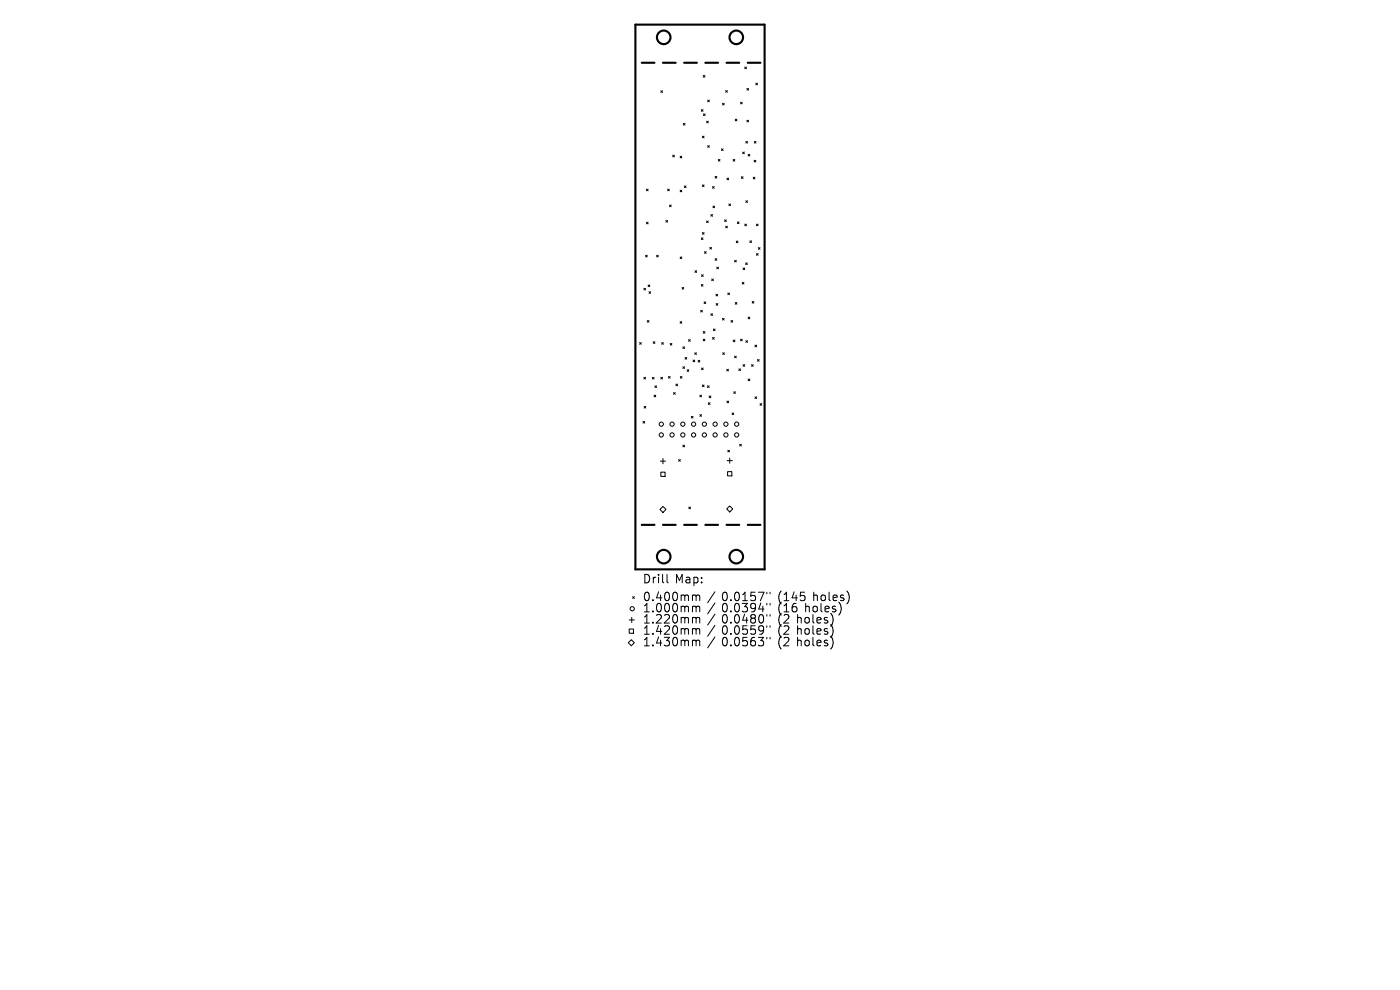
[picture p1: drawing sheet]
<svg xmlns="http://www.w3.org/2000/svg" width="297mm" height="210mm" viewBox="0 0 297 210" stroke-linecap="round" stroke-linejoin="round" font-family="sans-serif">
<defs><g id="words">
<g font-size="2.5">
<text x="136.4" y="124.1">Drill</text>
<text x="143.2" y="124.1">Map:</text>
<text x="136.4" y="127.9">0.400mm</text>
<text x="136.4" y="130.3">1.000mm</text>
<text x="153.1" y="127.9">0.0157&quot;</text>
<text x="153.1" y="130.3">0.0394&quot;</text>
<text x="165.1" y="127.9">(145</text>
<text x="165.1" y="130.3">(16</text>
<text x="170.9" y="130.3">holes)</text>
<text x="172.6" y="127.9">holes)</text>
<text x="136.4" y="132.6">1.220mm</text>
<text x="136.4" y="135">1.420mm</text>
<text x="136.4" y="137.5">1.430mm</text>
<text x="153.1" y="132.6">0.0480&quot;</text>
<text x="153.1" y="135">0.0559&quot;</text>
<text x="153.1" y="137.5">0.0563&quot;</text>
<text x="165.1" y="132.6">(2</text>
<text x="165.1" y="135">(2</text>
<text x="165.1" y="137.5">(2</text>
<text x="169.1" y="132.6">holes)</text>
<text x="169.1" y="135">holes)</text>
<text x="169.1" y="137.5">holes)</text>
</g>
</g></defs>
<g fill="none" stroke="#000" stroke-width=".45">
<path d="M134.8 5.2h27.4v115.6h-27.4zM136.1 13.3h2.7M140.6 13.3h2.7M145.1 13.3h2.7M149.6 13.3h2.7M154.1 13.3h2.7M158.6 13.3h2.7M136.1 111.3h2.7M140.6 111.3h2.7M145.1 111.3h2.7M149.6 111.3h2.7M154.1 111.3h2.7"/>
<path d="M158.6 111.3h2.7"/>
<circle cx="140.8" cy="7.9" r="1.44"/>
<circle cx="156.2" cy="7.9" r="1.44"/>
<circle cx="140.8" cy="118.1" r="1.44"/>
<circle cx="156.2" cy="118.1" r="1.44"/>
</g>
<g fill="none" stroke="#000" stroke-width=".21">
<path d="M140.2 19.3l.4 .3M140.6 19.3l-.4 .3M149.2 16l.3 .4M149.5 16l-.3 .4M154 19.2l.3 .4M154.3 19.2l-.3 .4M158 14.2l.4 .4M158.4 14.2l-.4 .4M158.4 18.8l.4 .3M158.8 18.8l-.4 .3M160.3 17.6l.4 .4M160.7 17.6l-.4 .4"/>
<path d="M142.7 32.9l.4 .4M143.1 32.9l-.4 .4M144.3 33.1l.3 .4M144.6 33.1l-.3 .4M145 26.2l.3 .3M145.2 39.4l.3 .4M145.3 26.2l-.3 .3M145.5 39.4l-.3 .4M148.8 23.3l.3 .3M149 39.2l.4 .4M149 28.9l.4 .3M149.1 23.3l-.3 .3"/>
<path d="M149.2 24.2l.4 .3M149.4 28.9l-.4 .3M149.4 39.2l-.4 .4M149.6 24.2l-.4 .3M149.9 25.7l.4 .4M150.1 21.2l.4 .4M150.1 30.9l.4 .4M150.3 25.7l-.4 .4M150.5 21.2l-.4 .4M150.5 30.9l-.4 .4M151.2 39.6l.3 .3M151.5 39.6l-.3 .3"/>
<path d="M151.7 37.4l.4 .4M152.1 37.4l-.4 .4M152.4 33.8l.3 .4M152.7 33.8l-.3 .4M153.1 31.6l.3 .3M153.3 21.9l.3 .4M153.4 31.6l-.3 .3M153.6 21.9l-.3 .4M154.2 37.8l.4 .3M154.6 37.8l-.4 .3M155.5 33.8l.4 .4M155.9 33.8l-.4 .4"/>
<path d="M156 25.3l.3 .3M156.3 25.3l-.3 .3M157.1 21.7l.4 .3M157.3 37.5l.3 .3M157.5 21.7l-.4 .3M157.5 32.2l.4 .4M157.6 37.5l-.3 .3M157.9 32.2l-.4 .4M158.2 30l.4 .4M158.4 25.5l.4 .4M158.6 30l-.4 .4M158.7 32.7l.4 .4"/>
<path d="M158.8 25.5l-.4 .4M159.1 32.7l-.4 .4M159.8 37.6l.4 .4M160 34l.3 .4M160 30l.4 .4M160.2 37.6l-.4 .4M160.3 34l-.3 .4M160.4 30l-.4 .4M137 54.1l.3 .4M137.1 40.1l.4 .4M137.1 47.1l.4 .4M137.3 54.1l-.3 .4"/>
<path d="M137.5 40.1l-.4 .4M137.5 47.1l-.4 .4M139.3 54.1l.4 .4M139.7 54.1l-.4 .4M141.3 46.8l.3 .3M141.6 46.8l-.3 .3M141.6 40.1l.4 .4M142 40.1l-.4 .4M142 43.5l.4 .3M142.4 43.5l-.4 .3M144.3 40.3l.3 .4M144.3 54.5l.3 .4"/>
<path d="M144.6 40.3l-.3 .4M144.6 54.5l-.3 .4M147.4 57.4l.4 .4M147.8 57.4l-.4 .4M148.8 50.5l.3 .3M148.8 58.3l.4 .3M149 49.3l.4 .4M149.1 50.5l-.3 .3M149.2 58.3l-.4 .3M149.4 49.3l-.4 .4M149.5 53.4l.3 .3M149.8 53.4l-.3 .3"/>
<path d="M149.9 46.9l.4 .3M150.3 46.9l-.4 .3M150.6 52.5l.3 .3M150.8 45.5l.4 .4M150.9 52.5l-.3 .3M151 59.2l.3 .3M151.2 45.5l-.4 .4M151.3 43.7l.3 .4M151.3 59.2l-.3 .3M151.6 43.7l-.3 .4M151.7 54.9l.4 .3M152.1 54.9l-.4 .3"/>
<path d="M152.1 56.7l.3 .3M152.4 56.7l-.3 .3M153.7 46.6l.4 .4M153.9 48l.4 .3M154.1 46.6l-.4 .4M154.3 48l-.4 .3M154.6 43.3l.4 .3M155 43.3l-.4 .3M155.8 55.2l.4 .4M156.2 55.2l-.4 .4M156.2 51.1l.4 .4M156.4 47.1l.4 .3"/>
<path d="M156.6 51.1l-.4 .4M156.8 47.1l-.4 .3M157.5 59.9l.3 .4M157.6 56.8l.4 .4M157.8 59.9l-.3 .4M158 56.8l-.4 .4M158 47.5l.4 .4M158.2 55.8l.3 .3M158.2 42.6l.4 .3M158.4 47.5l-.4 .4M158.5 55.8l-.3 .3M158.6 42.6l-.4 .3"/>
<path d="M159.1 51.1l.3 .3M159.4 51.1l-.3 .3M160.5 47.5l.3 .4M160.5 53.8l.3 .3M160.8 47.5l-.3 .4M160.8 53.8l-.3 .3M160.9 52.5l.3 .4M161.2 52.5l-.3 .4M135.7 72.7l.4 .3M136.1 72.7l-.4 .3M136.6 61.2l.4 .3M137 61.2l-.4 .3"/>
<path d="M137.3 68l.4 .4M137.5 60.4l.4 .4M137.7 68l-.4 .4M137.7 61.9l.3 .3M137.9 60.4l-.4 .4M138 61.9l-.3 .3M138.6 72.5l.3 .3M138.9 72.5l-.3 .3M140.4 72.7l.3 .3M140.7 72.7l-.3 .3M141.8 79.9l.4 .3M142.2 72.8l.3 .4"/>
<path d="M142.2 79.9l-.4 .3M142.5 72.8l-.3 .4M144.3 68.2l.3 .4M144.3 79.9l.4 .3M144.6 68.2l-.3 .4M144.7 79.9l-.4 .3M144.7 61l.3 .3M144.9 73.6l.3 .3M144.9 77.8l.3 .4M145 61l-.3 .3M145.2 73.6l-.3 .3M145.2 77.8l-.3 .4"/>
<path d="M145.3 75.8l.4 .4M145.7 75.8l-.4 .4M145.8 78.4l.3 .4M146.1 72l.3 .4M146.1 78.4l-.3 .4M146.4 72l-.3 .4M147 76.4l.4 .3M147.4 76.4l-.4 .3M147.4 74.8l.3 .4M147.7 74.8l-.3 .4M148.1 76.4l.4 .4M148.5 76.4l-.4 .4"/>
<path d="M148.6 65.8l.4 .4M148.8 60.3l.3 .4M148.8 78.1l.4 .3M149 65.8l-.4 .4M149.1 60.3l-.3 .4M149.2 78.1l-.4 .3M149.2 70.3l.3 .4M149.2 71.9l.3 .4M149.4 64l.3 .4M149.5 70.3l-.3 .4M149.5 71.9l-.3 .4M149.7 64l-.3 .4"/>
<path d="M150.8 66.6l.4 .3M151.2 66.6l-.4 .3M151.2 71.6l.3 .3M151.3 69.8l.4 .4M151.5 71.6l-.3 .3M151.7 69.8l-.4 .4M151.9 62.4l.3 .4M151.9 64.4l.4 .4M152.2 62.4l-.3 .4M152.3 64.4l-.4 .4M153.3 67.5l.3 .4M153.3 74.8l.4 .4"/>
<path d="M153.6 67.5l-.3 .4M153.7 74.8l-.4 .4M154.2 78.3l.3 .4M154.4 62.1l.4 .4M154.5 78.3l-.3 .4M154.8 62.1l-.4 .4M155.1 68l.3 .4M155.4 68l-.3 .4M155.5 72.1l.4 .4M155.8 75.5l.4 .4M155.9 72.1l-.4 .4M156 64.2l.3 .3"/>
<path d="M156.2 75.5l-.4 .4M156.3 64.2l-.3 .3M156.7 78.2l.4 .4M157.1 78.2l-.4 .4M157.1 71.9l.4 .4M157.5 71.9l-.4 .4M157.6 77.3l.4 .4M158 77.3l-.4 .4M158.2 72.3l.4 .3M158.6 72.3l-.4 .3M158.7 67.3l.4 .3M159.1 67.3l-.4 .3"/>
<path d="M159.4 77.3l.4 .4M159.6 63.9l.3 .4M159.8 77.3l-.4 .4M159.9 63.9l-.3 .4M160.2 73.2l.3 .4M160.5 73.2l-.3 .4M160.7 76.3l.4 .3M161.1 76.3l-.4 .3M136.4 89.4l.4 .4M136.6 80l.4 .4M136.6 86.2l.4 .4M136.8 89.4l-.4 .4"/>
<path d="M137 80l-.4 .4M137 86.2l-.4 .4M138.4 80l.4 .4M138.8 80l-.4 .4M138.8 83.8l.3 .4M138.9 81.8l.4 .4M139.1 83.8l-.3 .4M139.3 81.8l-.4 .4M140.1 97.8h1.1M140.2 80l.4 .4M140.6 80l-.4 .4M140.6 97.3v1.1"/>
<path d="M142.9 83.3l.3 .3M143.2 83.3l-.3 .3M143.4 81.5l.3 .3M143.7 81.5l-.3 .3M144 97.5l.3 .3M144.3 97.5l-.3 .3M144.9 94.4l.3 .4M145.2 94.4l-.3 .4M146.7 88.3l.3 .4M147 88.3l-.3 .4M148.5 83.8l.3 .4M148.5 88l.3 .3"/>
<path d="M148.8 83.8l-.3 .4M148.8 88l-.3 .3M149 81.7l.4 .3M149.4 81.7l-.4 .3M150.1 81.8l.3 .4M150.3 85.4l.3 .4M150.4 81.8l-.3 .4M150.4 84l.4 .4M150.6 85.4l-.3 .4M150.8 84l-.4 .4M154.2 85.1l.4 .3M154.3 97.7h1.1"/>
<path d="M154.4 95.5l.4 .4M154.6 85.1l-.4 .3M154.8 95.5l-.4 .4M154.8 97.2v1.1M155.3 87.6l.4 .4M155.7 83.1l.3 .4M155.7 87.6l-.4 .4M156 83.1l-.3 .4M156.9 94.3l.4 .3M157.3 94.3l-.4 .3M158.7 80.4l.4 .4M159.1 80.4l-.4 .4"/>
<path d="M160.2 84.2l.3 .3M160.5 84.2l-.3 .3M161.2 85.6l.4 .4M161.6 85.6l-.4 .4M140 108.1l.6-.7 .7 .7-.7 .6zM140.2 100.2h.9v.9h-.9zM146.1 107.6l.4 .3M146.5 107.6l-.4 .3M154.2 108l.6-.7 .6 .7-.6 .6zM154.4 100h.9v1h-.9zM133.5 131.5h1.1M133.5 133.4h.9v.9h-.9z"/>
<path d="M133.9 135.7l.7 .6-.7 .7-.6-.7zM134 131v1.1M134.2 126.6l.4 .3M134.6 126.6l-.4 .3M141.5 121.8v1.6l.3 .2M147.4 126.2l.3 .3M147.4 128.6l.3 .3M147.4 131l.3 .2M147.4 133.3l.3 .3M147.4 135.8l.3 .3M147.7 126.5v.9M147.7 128.9v.9"/>
<path d="M147.7 131.2v1M147.7 133.6v.9M147.7 136.1v.9M147.7 126.5l.2-.3 .5 .1v1.1M147.7 128.9l.2-.3 .5 .1v1.1M147.7 131.2l.2-.2 .5 .1v1.1M147.7 133.6l.2-.3 .5 .1v1.1M147.7 136.1l.2-.3 .5 .1v1.1M151.7 125.5l-1.6 2.3M151.7 127.9l-1.6 2.3M151.7 130.3l-1.6 2.3M151.7 132.7l-1.6 2.3"/>
<path d="M151.7 135.1l-1.6 2.3M162.7 125.6v.4M162.7 128v.3M162.7 130.4v.3M162.7 132.7v.4M162.7 135.2v.3M163.4 125.6v.4M163.4 128v.3M163.4 130.4v.3M163.4 132.7v.4M163.4 135.2v.3M176.7 133.3v1.2"/>
<path d="M176.7 135.7v1.2M176.7 131.3v.8M178.5 128.9l-.1 .8M180.1 126.1v1.2"/>
<circle cx="140.3" cy="90" r=".45"/>
<circle cx="140.3" cy="92.3" r=".45"/>
<circle cx="142.6" cy="90" r=".45"/>
<circle cx="142.6" cy="92.3" r=".45"/>
<circle cx="144.9" cy="90" r=".45"/>
<circle cx="144.9" cy="92.3" r=".45"/>
<circle cx="147.1" cy="90" r=".45"/>
<circle cx="147.1" cy="92.3" r=".45"/>
<circle cx="149.4" cy="90" r=".45"/>
<circle cx="149.4" cy="92.3" r=".45"/>
<circle cx="151.7" cy="90" r=".45"/>
<circle cx="151.7" cy="92.3" r=".45"/>
<circle cx="154" cy="90" r=".45"/>
<circle cx="154" cy="92.3" r=".45"/>
<circle cx="156.3" cy="90" r=".45"/>
<circle cx="156.3" cy="92.3" r=".45"/>
<circle cx="134.1" cy="129.1" r=".45"/>
</g>
<use href="#words"/>
</svg>
